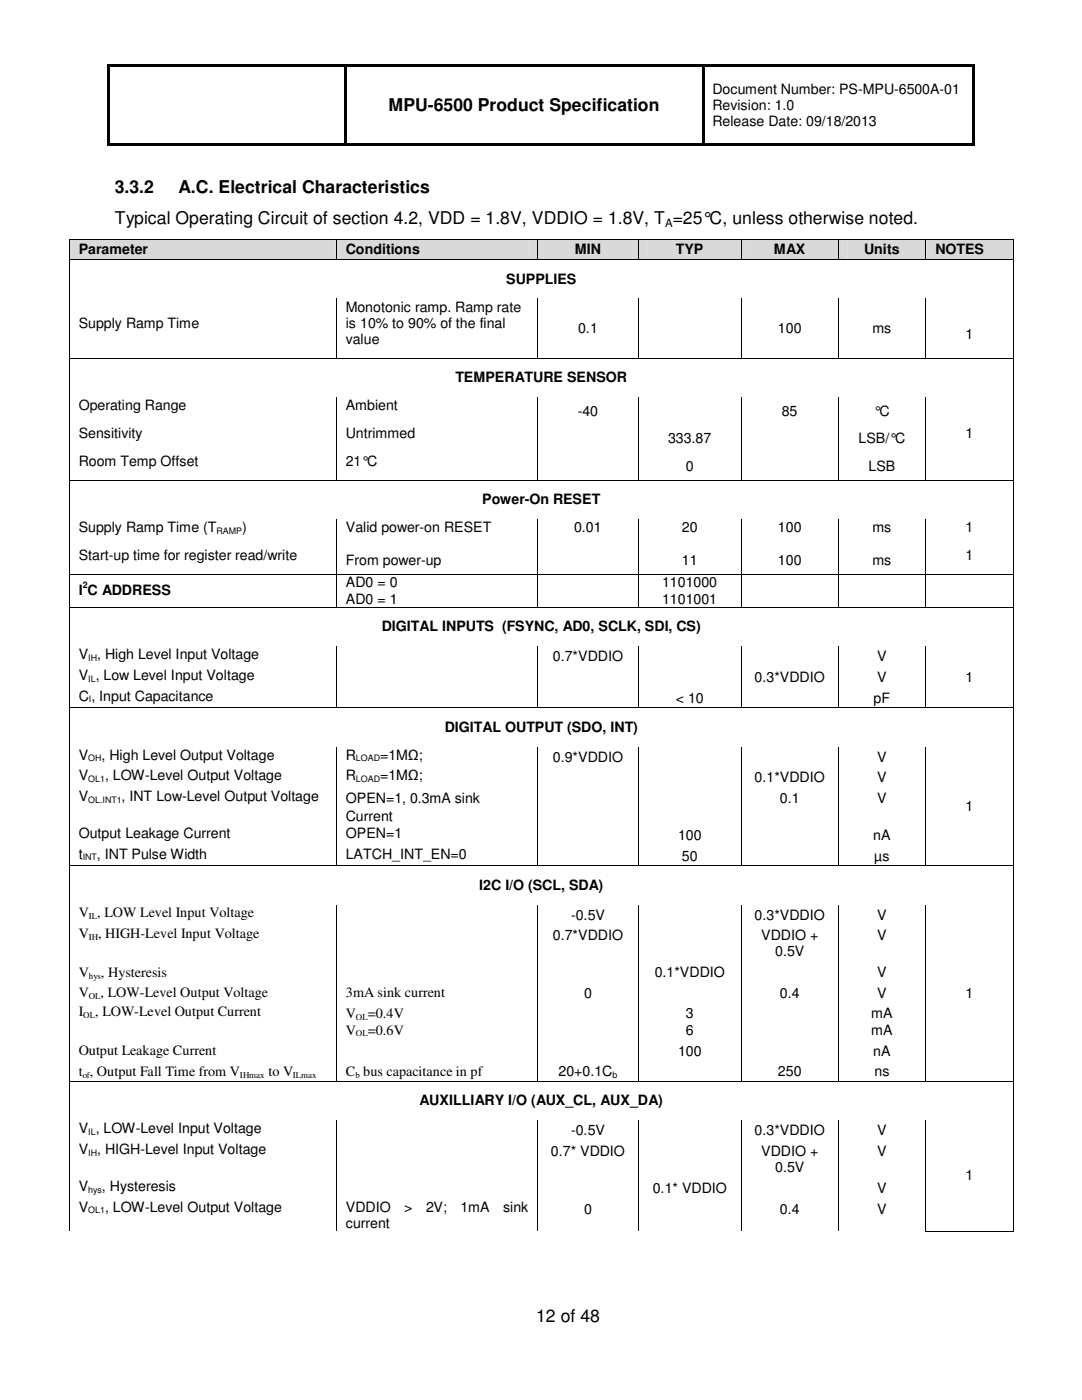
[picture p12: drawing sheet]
<svg xmlns="http://www.w3.org/2000/svg" width="216mm" height="279mm" viewBox="0 0 216 279" stroke-linecap="round" stroke-linejoin="round" font-family="sans-serif">
<defs><g id="words">
<g font-size="3.5">
<text x="77.5" y="22.1">MPU-6500 Product Specification</text>
<text x="22.9" y="38.5">3.3.2</text>
<text x="35.6" y="38.5">A.C. Electrical Characteristics</text>
<text x="22.9" y="44.7">Typical Operating Circuit of section 4.2, VDD = 1.8V, VDDIO = 1.8V, T =25°C, unless otherwise noted.</text>
<text x="107" y="263.8">12 of 48</text>
</g>
<g font-size="2.8">
<text x="142.2" y="18.7">Document Number: PS-MPU-6500A-01</text>
<text x="142.2" y="21.9">Revision: 1.0</text>
<text x="142.2" y="25.1">Release Date: 09/18/2013</text>
<text x="15.7" y="50.8">Parameter</text>
<text x="69" y="50.8">Conditions</text>
<text x="114.7" y="50.8">MIN</text>
<text x="134.9" y="50.8">TYP</text>
<text x="154.4" y="50.8">MAX</text>
<text x="172.4" y="50.8">Units</text>
<text x="186.6" y="50.8">NOTES</text>
<text x="101" y="56.6">SUPPLIES</text>
<text x="15.7" y="65.4">Supply Ramp Time</text>
<text x="69" y="62.2">Monotonic ramp. Ramp rate</text>
<text x="69" y="65.4">is 10% to 90% of the final</text>
<text x="69" y="68.7">value</text>
<text x="115.4" y="66.5">0.1</text>
<text x="155.2" y="66.5">100</text>
<text x="174.1" y="66.5">ms</text>
<text x="192.7" y="67.6">1</text>
<text x="90.9" y="76.3">TEMPERATURE SENSOR</text>
<text x="15.7" y="81.9">Operating Range</text>
<text x="69" y="81.9">Ambient</text>
<text x="115.3" y="82.9">-40</text>
<text x="156" y="82.9">85</text>
<text x="174.4" y="82.9">°C</text>
<text x="15.7" y="87.4">Sensitivity</text>
<text x="69" y="87.4">Untrimmed</text>
<text x="133.3" y="88.5">333.87</text>
<text x="171.3" y="88.5">LSB/°C</text>
<text x="192.7" y="87.4">1</text>
<text x="15.7" y="93">Room Temp Offset</text>
<text x="69" y="93">21°C</text>
<text x="136.9" y="94">0</text>
<text x="173.3" y="94">LSB</text>
<text x="96.2" y="100.6">Power-On RESET</text>
<text x="15.7" y="106.2">Supply Ramp Time (T</text>
<text x="48.3" y="106.2">)</text>
<text x="69" y="106.2">Valid power-on RESET</text>
<text x="114.6" y="106.2">0.01</text>
<text x="136.1" y="106.2">20</text>
<text x="155.2" y="106.2">100</text>
<text x="174.1" y="106.2">ms</text>
<text x="192.7" y="106.2">1</text>
<text x="15.7" y="111.7">Start-up time for register read/write</text>
<text x="69" y="112.8">From power-up</text>
<text x="136.1" y="112.8">11</text>
<text x="155.2" y="112.8">100</text>
<text x="174.1" y="112.8">ms</text>
<text x="192.7" y="111.7">1</text>
<text x="15.7" y="118.8">I C ADDRESS</text>
<text x="69" y="117.2">AD0 = 0</text>
<text x="132.1" y="117.2">1101000</text>
<text x="69" y="120.5">AD0 = 1</text>
<text x="76.2" y="126">DIGITAL INPUTS (FSYNC, AD0, SCLK, SDI, CS)</text>
<text x="132.1" y="120.5">1101001</text>
<text x="15.7" y="131.6">V , High Level Input Voltage</text>
<text x="110.3" y="132">0.7*VDDIO</text>
<text x="175" y="132">V</text>
<text x="15.7" y="135.7">V , Low Level Input Voltage</text>
<text x="150.6" y="136.1">0.3*VDDIO</text>
<text x="175" y="136.1">V</text>
<text x="192.7" y="136.1">1</text>
<text x="15.7" y="139.8">C , Input Capacitance</text>
<text x="134.8" y="140.2">&lt; 10</text>
<text x="174.3" y="140.2">pF</text>
<text x="88.7" y="146">DIGITAL OUTPUT (SDO, INT)</text>
<text x="15.7" y="151.6">V</text>
<text x="15.7" y="155.7">V</text>
<text x="20.2" y="151.6">, High Level Output Voltage</text>
<text x="21" y="155.7">, LOW-Level Output Voltage</text>
<text x="69" y="155.7">R</text>
<text x="69" y="151.6">R</text>
<text x="75.9" y="151.6">=1MΩ;</text>
<text x="75.9" y="155.7">=1MΩ;</text>
<text x="110.3" y="152">0.9*VDDIO</text>
<text x="175" y="152">V</text>
<text x="15.7" y="159.9">V</text>
<text x="24.3" y="159.9">, INT Low-Level Output Voltage</text>
<text x="69" y="160.2">OPEN=1, 0.3mA sink</text>
<text x="150.6" y="156.1">0.1*VDDIO</text>
<text x="155.6" y="160.2">0.1</text>
<text x="175" y="160.2">V</text>
<text x="175" y="156.1">V</text>
<text x="192.7" y="161.8">1</text>
<text x="15.7" y="167.2">Output Leakage Current</text>
<text x="69" y="167.2">OPEN=1</text>
<text x="69" y="163.8">Current</text>
<text x="135.3" y="167.6">100</text>
<text x="174.2" y="167.6">nA</text>
<text x="15.7" y="171.4">t</text>
<text x="19.3" y="171.4">, INT Pulse Width</text>
<text x="69" y="171.4">LATCH_INT_EN=0</text>
<text x="136.1" y="171.7">50</text>
<text x="174.5" y="171.7">µs</text>
<text x="95.6" y="177.5">I2C I/O (SCL, SDA)</text>
<text x="15.7" y="183.1">V , LOW Level Input Voltage</text>
<text x="114" y="183.5">-0.5V</text>
<text x="150.6" y="183.5">0.3*VDDIO</text>
<text x="175" y="183.5">V</text>
<text x="15.7" y="187.2">V , HIGH-Level Input Voltage</text>
<text x="110.3" y="187.6">0.7*VDDIO</text>
<text x="151.9" y="187.6">VDDIO +</text>
<text x="154.7" y="190.8">0.5V</text>
<text x="175" y="187.6">V</text>
<text x="15.7" y="194.9">V</text>
<text x="20.2" y="194.9">, Hysteresis</text>
<text x="130.6" y="195">0.1*VDDIO</text>
<text x="175" y="195">V</text>
<text x="15.7" y="199.1">V</text>
<text x="15.7" y="202.9">I</text>
<text x="19" y="202.9">, LOW-Level Output Current</text>
<text x="20.1" y="199.1">, LOW-Level Output Voltage</text>
<text x="69" y="203.2">V</text>
<text x="69" y="199.1">3mA sink current</text>
<text x="73.4" y="203.2">=0.4V</text>
<text x="116.5" y="199.1">0</text>
<text x="136.9" y="203.2">3</text>
<text x="155.6" y="199.1">0.4</text>
<text x="173.9" y="203.2">mA</text>
<text x="175" y="199.1">V</text>
<text x="192.7" y="199.1">1</text>
<text x="69" y="206.5">V</text>
<text x="73.4" y="206.5">=0.6V</text>
<text x="136.9" y="206.5">6</text>
<text x="173.9" y="206.5">mA</text>
<text x="15.7" y="210.6">Output Leakage Current</text>
<text x="15.7" y="214.7">t , Output Fall Time from V</text>
<text x="53.6" y="214.7">to V</text>
<text x="69" y="214.7">C bus capacitance in pf</text>
<text x="111.5" y="214.8">20+0.1C</text>
<text x="135.3" y="210.7">100</text>
<text x="155.2" y="214.8">250</text>
<text x="174.2" y="210.7">nA</text>
<text x="174.5" y="214.8">ns</text>
<text x="83.7" y="220.6">AUXILLIARY I/O (AUX_CL, AUX_DA)</text>
<text x="15.7" y="226.2">V , LOW-Level Input Voltage</text>
<text x="114" y="226.6">-0.5V</text>
<text x="150.6" y="226.6">0.3*VDDIO</text>
<text x="175" y="226.6">V</text>
<text x="15.7" y="230.3">V , HIGH-Level Input Voltage</text>
<text x="109.9" y="230.7">0.7* VDDIO</text>
<text x="151.9" y="230.6">VDDIO +</text>
<text x="154.7" y="233.9">0.5V</text>
<text x="175" y="230.7">V</text>
<text x="15.7" y="237.7">V</text>
<text x="20.3" y="237.7">, Hysteresis</text>
<text x="130.3" y="238">0.1* VDDIO</text>
<text x="175" y="238">V</text>
<text x="192.7" y="235.6">1</text>
<text x="15.7" y="241.8">V</text>
<text x="21" y="241.8">, LOW-Level Output Voltage</text>
<text x="69" y="241.8">VDDIO</text>
<text x="69" y="245">current</text>
<text x="80.6" y="241.8">&gt;</text>
<text x="85" y="241.8">2V;</text>
<text x="91.9" y="241.8">1mA</text>
<text x="100.4" y="241.8">sink</text>
<text x="116.5" y="242.2">0</text>
<text x="155.6" y="242.2">0.4</text>
<text x="175" y="242.2">V</text>
</g>
<text font-size="2.3" x="132.7" y="45.3">A</text>
<g font-size="1.8">
<text x="43.2" y="106.5">RAMP</text>
<text x="16.5" y="117.4">2</text>
<text x="17.6" y="131.9">IH</text>
<text x="17.6" y="136">IL</text>
<text x="17.7" y="140.2">I</text>
<text x="17.6" y="151.9">OH</text>
<text x="71" y="151.9">LOAD</text>
<text x="17.6" y="156.1">OL1</text>
<text x="17.6" y="160.2">OL.INT1</text>
<text x="71" y="156.1">LOAD</text>
<text x="16.5" y="171.7">INT</text>
<text x="17.7" y="183.4">IL</text>
<text x="17.7" y="187.5">IH</text>
<text x="17.7" y="195.3">hys</text>
<text x="16.6" y="203.2">OL</text>
<text x="17.7" y="199.4">OL</text>
<text x="71" y="203.5">OL</text>
<text x="71" y="206.8">OL</text>
<text x="16.5" y="215.1">of</text>
<text x="47.9" y="215.1">IHmax</text>
<text x="58.5" y="215.1">ILmax</text>
<text x="70.9" y="215.1">b</text>
<text x="122.2" y="215.1">b</text>
<text x="17.6" y="226.5">IL</text>
<text x="17.6" y="230.6">IH</text>
<text x="17.6" y="238">hys</text>
<text x="17.6" y="242.1">OL1</text>
</g>
</g></defs>
<g fill="#000">
<path d="M21.5 12.7h.5v.6h-.5zM22 12.7h46.7v.6h-46.7zM68.7 13.3h.5zM68.7 12.7h.5v.6h-.5zM69.2 12.7h70.8v.6h-70.8zM140 13.3h.5zM140 12.7h.5v.6h-.5zM140.5 12.7h53.5v.6h-53.5zM194 12.7h.5v.6h-.5zM21.5 13.3h.5v15.3h-.5zM21.5 28.6h.5v.5h-.5zM22 28.6h46.7v.5h-46.7z"/>
<path d="M68.7 13.3h.5v15.3h-.5zM68.7 28.6h.5v.5h-.5zM69.2 28.6h70.8v.5h-70.8zM140 13.3h.5v15.3h-.5zM140 28.6h.5v.5h-.5zM140.5 28.6h53.5v.5h-53.5zM194 13.3h.5v15.3h-.5zM194 28.6h.5v.5h-.5z"/>
</g>
<g fill="#d9d9d9">
<path d="M13.9 47.8h53.1v4h-53.1z"/>
<path d="M15.7 47.8h49.5v4h-49.5z"/>
<path d="M67.2 47.8h40v4h-40z"/>
<path d="M69 47.8h36.4v4h-36.4z"/>
<path d="M107.4 47.8h19.9v4h-19.9z"/>
<path d="M109.2 47.8h16.3v4h-16.3z"/>
<path d="M127.5 47.8h20.3v4h-20.3z"/>
<path d="M129.3 47.8h16.7v4h-16.7z"/>
<path d="M148 47.8h19.2v4h-19.2z"/>
<path d="M149.8 47.8h15.6v4h-15.6z"/>
<path d="M167.4 47.8h17.3v4h-17.3z"/>
<path d="M169.2 47.8h13.6v4h-13.6z"/>
<path d="M184.8 47.8h17.3v4h-17.3z"/>
<path d="M186.6 47.8h13.7v4h-13.7z"/>
</g>
<g fill="#000">
<path d="M13.7 47.7h.2v.1h-.2zM13.7 51.8h.2v.1h-.2zM13.7 59.4h.2v.2h-.2zM67 47.7h.2v.1h-.2zM67 51.8h.2v.1h-.2zM107.2 47.7h.2v.1h-.2zM107.2 51.8h.2v.1h-.2zM127.3 47.7h.2v.1h-.2zM127.3 51.8h.2v.1h-.2zM147.8 47.7h.2v.1h-.2zM147.8 51.8h.2v.1h-.2zM167.2 47.7h.1v.1h-.1z"/>
<path d="M167.2 51.8h.1v.1h-.1zM184.7 47.7h.1v.1h-.1zM184.7 51.8h.1v.1h-.1zM202.1 47.7h.2v.1h-.2zM202.1 51.8h.2v.1h-.2zM202.1 59.4h.2v.2h-.2zM13.7 71.5h.2v.1h-.2zM13.7 79.1h.2v.2h-.2zM67 71.5h.2v.1h-.2zM107.2 71.5h.2v.1h-.2zM127.3 71.5h.2v.1h-.2zM147.8 71.5h.2v.1h-.2z"/>
<path d="M167.2 71.5h.1v.1h-.1zM184.7 71.5h.1v.1h-.1zM202.1 71.5h.2v.1h-.2zM202.1 79.1h.2v.2h-.2zM13.7 84.7h.2v.1h-.2zM13.7 90.2h.2v.2h-.2zM13.7 95.8h.2v.1h-.2zM67 84.7h.2v.1h-.2zM67 90.2h.2v.2h-.2zM67 95.8h.2v.1h-.2zM107.2 84.7h.2v.1h-.2zM107.2 90.2h.2v.2h-.2z"/>
<path d="M107.2 95.8h.2v.1h-.2zM127.3 84.7h.2v.1h-.2zM127.3 90.2h.2v.2h-.2zM127.3 95.8h.2v.1h-.2zM147.8 84.7h.2v.1h-.2zM147.8 90.2h.2v.2h-.2zM147.8 95.8h.2v.1h-.2zM167.2 84.7h.1v.1h-.1zM167.2 90.2h.1v.2h-.1zM167.2 95.8h.1v.1h-.1zM184.7 84.7h.1v.1h-.1zM184.7 90.2h.1v.2h-.1z"/>
<path d="M184.7 95.8h.1v.1h-.1zM202.1 84.7h.2v.1h-.2zM202.1 90.2h.2v.2h-.2zM202.1 95.8h.2v.1h-.2zM13.7 103.4h.2v.2h-.2zM13.7 108.9h.2v.2h-.2zM13.7 114.5h.2v.1h-.2zM67 108.9h.2v.2h-.2zM67 114.5h.2v.1h-.2zM107.2 108.9h.2v.2h-.2zM107.2 114.5h.2v.1h-.2zM127.3 108.9h.2v.2h-.2z"/>
<path d="M127.3 114.5h.2v.1h-.2zM147.8 108.9h.2v.2h-.2zM147.8 114.5h.2v.1h-.2zM167.2 108.9h.1v.2h-.1zM167.2 114.5h.1v.1h-.1zM184.7 108.9h.1v.2h-.1zM184.7 114.5h.1v.1h-.1zM202.1 103.4h.2v.2h-.2zM202.1 108.9h.2v.2h-.2zM202.1 114.5h.2v.1h-.2zM13.7 121.2h.2v.1h-.2zM13.7 128.8h.2v.2h-.2z"/>
<path d="M13.7 132.9h.2v.2h-.2zM13.7 137.1h.2v.1h-.2zM67 121.2h.2v.1h-.2zM67 132.9h.2v.2h-.2zM67 137.1h.2v.1h-.2zM107.2 121.2h.2v.1h-.2zM107.2 132.9h.2v.2h-.2zM107.2 137.1h.2v.1h-.2zM127.3 121.2h.2v.1h-.2zM127.3 132.9h.2v.2h-.2zM127.3 137.1h.2v.1h-.2zM147.8 121.2h.2v.1h-.2z"/>
<path d="M147.8 132.9h.2v.2h-.2zM147.8 137.1h.2v.1h-.2zM167.2 121.2h.1v.1h-.1zM167.2 132.9h.1v.2h-.1zM167.2 137.1h.1v.1h-.1zM184.7 121.2h.1v.1h-.1zM184.7 132.9h.1v.2h-.1zM184.7 137.1h.1v.1h-.1zM202.1 121.2h.2v.1h-.2zM202.1 128.8h.2v.2h-.2zM202.1 132.9h.2v.2h-.2zM202.1 137.1h.2v.1h-.2z"/>
<path d="M13.7 141.2h.2v.2h-.2zM13.7 148.8h.2v.2h-.2zM13.7 153h.2v.1h-.2zM13.7 157.1h.2v.2h-.2zM67 141.2h.2v.2h-.2zM67 153h.2v.1h-.2zM67 157.1h.2v.2h-.2zM107.2 141.2h.2v.2h-.2zM107.2 153h.2v.1h-.2zM107.2 157.1h.2v.2h-.2zM127.3 141.2h.2v.2h-.2zM127.3 153h.2v.1h-.2z"/>
<path d="M127.3 157.1h.2v.2h-.2zM147.8 141.2h.2v.2h-.2zM147.8 153h.2v.1h-.2zM147.8 157.1h.2v.2h-.2zM167.2 141.2h.1v.2h-.1zM167.2 153h.1v.1h-.1zM167.2 157.1h.1v.2h-.1zM184.7 141.2h.1v.2h-.1zM184.7 153h.1v.1h-.1zM184.7 157.1h.1v.2h-.1zM202.1 141.2h.2v.2h-.2zM202.1 148.8h.2v.2h-.2z"/>
<path d="M202.1 153h.2v.1h-.2zM202.1 157.1h.2v.2h-.2zM13.7 164.5h.2v.1h-.2zM13.7 168.6h.2v.1h-.2zM13.7 172.7h.2v.2h-.2zM67 164.5h.2v.1h-.2zM67 168.6h.2v.1h-.2zM67 172.7h.2v.2h-.2zM107.2 164.5h.2v.1h-.2zM107.2 168.6h.2v.1h-.2zM107.2 172.7h.2v.2h-.2zM127.3 164.5h.2v.1h-.2z"/>
<path d="M127.3 168.6h.2v.1h-.2zM127.3 172.7h.2v.2h-.2zM147.8 164.5h.2v.1h-.2zM147.8 168.6h.2v.1h-.2zM147.8 172.7h.2v.2h-.2zM167.2 164.5h.1v.1h-.1zM167.2 168.6h.1v.1h-.1zM167.2 172.7h.1v.2h-.1zM184.7 164.5h.1v.1h-.1zM184.7 168.6h.1v.1h-.1zM184.7 172.7h.1v.2h-.1zM202.1 164.5h.2v.1h-.2z"/>
<path d="M202.1 168.6h.2v.1h-.2zM202.1 172.7h.2v.2h-.2zM13.7 180.4h.2v.2h-.2zM13.7 184.5h.2v.2h-.2zM13.7 191.9h.2v.1h-.2zM13.7 196h.2v.2h-.2zM67 184.5h.2v.2h-.2zM67 191.9h.2v.1h-.2zM67 196h.2v.2h-.2zM107.2 184.5h.2v.2h-.2zM107.2 191.9h.2v.1h-.2zM107.2 196h.2v.2h-.2z"/>
<path d="M127.3 184.5h.2v.2h-.2zM127.3 191.9h.2v.1h-.2zM127.3 196h.2v.2h-.2zM147.8 184.5h.2v.2h-.2zM147.8 191.9h.2v.1h-.2zM147.8 196h.2v.2h-.2zM167.2 184.5h.1v.2h-.1zM167.2 191.9h.1v.1h-.1zM167.2 196h.1v.2h-.1zM184.7 184.5h.1v.2h-.1zM184.7 191.9h.1v.1h-.1zM184.7 196h.1v.2h-.1z"/>
<path d="M202.1 180.4h.2v.2h-.2zM202.1 184.5h.2v.2h-.2zM202.1 191.9h.2v.1h-.2zM202.1 196h.2v.2h-.2zM13.7 200.1h.2v.2h-.2zM13.7 207.5h.2v.2h-.2zM13.7 211.6h.2v.2h-.2zM13.7 215.8h.2v.1h-.2zM67 200.1h.2v.2h-.2zM67 207.5h.2v.2h-.2zM67 211.6h.2v.2h-.2zM67 215.8h.2v.1h-.2z"/>
<path d="M107.2 200.1h.2v.2h-.2zM107.2 207.5h.2v.2h-.2zM107.2 211.6h.2v.2h-.2zM107.2 215.8h.2v.1h-.2zM127.3 200.1h.2v.2h-.2zM127.3 207.5h.2v.2h-.2zM127.3 211.6h.2v.2h-.2zM127.3 215.8h.2v.1h-.2zM147.8 200.1h.2v.2h-.2zM147.8 207.5h.2v.2h-.2zM147.8 211.6h.2v.2h-.2zM147.8 215.8h.2v.1h-.2z"/>
<path d="M167.2 200.1h.1v.2h-.1zM167.2 207.5h.1v.2h-.1zM167.2 211.6h.1v.2h-.1zM167.2 215.8h.1v.1h-.1zM184.7 200.1h.1v.2h-.1zM184.7 207.5h.1v.2h-.1zM184.7 211.6h.1v.2h-.1zM184.7 215.8h.1v.1h-.1zM202.1 200.1h.2v.2h-.2zM202.1 207.5h.2v.2h-.2zM202.1 211.6h.2v.2h-.2zM202.1 215.8h.2v.1h-.2z"/>
<path d="M13.7 223.4h.2v.2h-.2zM13.7 227.5h.2v.2h-.2zM13.7 234.9h.2v.2h-.2zM13.7 239.1h.2v.1h-.2zM67 227.5h.2v.2h-.2zM67 234.9h.2v.2h-.2zM67 239.1h.2v.1h-.2zM107.2 227.5h.2v.2h-.2zM107.2 234.9h.2v.2h-.2zM107.2 239.1h.2v.1h-.2zM127.3 227.5h.2v.2h-.2zM127.3 234.9h.2v.2h-.2z"/>
<path d="M127.3 239.1h.2v.1h-.2zM147.8 227.5h.2v.2h-.2zM147.8 234.9h.2v.2h-.2zM147.8 239.1h.2v.1h-.2zM167.2 227.5h.1v.2h-.1zM167.2 234.9h.1v.2h-.1zM167.2 239.1h.1v.1h-.1zM184.7 227.5h.1v.2h-.1zM184.7 234.9h.1v.2h-.1zM184.7 239.1h.1v.1h-.1zM202.1 223.4h.2v.2h-.2zM202.1 227.5h.2v.2h-.2z"/>
<path d="M202.1 234.9h.2v.2h-.2zM202.1 239.1h.2v.1h-.2zM184.7 245.7h.1v.2h-.1zM202.1 245.7h.2v.2h-.2z"/>
</g>
<g fill="none" stroke="#000" stroke-width=".2">
<path d="M13.8 47.8v4M13.8 51.9v7.5M13.8 59.6v11.9M13.9 47.8h53.1M13.9 51.9h53.1M67.1 47.8v4M67.1 59.6v11.9M67.2 47.8h40M67.2 51.9h40M107.3 47.8v4M107.3 59.6v11.9M107.4 47.8h19.9"/>
<path d="M107.4 51.9h19.9M127.4 47.8v4M127.4 59.6v11.9M127.5 47.8h20.3M127.5 51.9h20.3M147.9 47.8v4M147.9 59.6v11.9M148 47.8h19.2M148 51.9h19.2M167.3 47.8v4M167.3 59.6v11.9M167.3 47.8h17.4"/>
<path d="M167.3 51.9h17.4M184.7 47.8v4M184.7 59.6v11.9M184.8 47.8h17.3M184.8 51.9h17.3M202.2 47.8v4M202.2 51.9v7.5M202.2 59.6v11.9M13.8 71.6v7.5M13.8 79.3v5.4M13.9 71.5h53.1M67.1 79.3v5.4"/>
<path d="M67.2 71.5h40M107.3 79.3v5.4M107.4 71.5h19.9M127.4 79.3v5.4M127.5 71.5h20.3M147.9 79.3v5.4M148 71.5h19.2M167.3 79.3v5.4M167.3 71.5h17.4M184.7 79.3v5.4M184.8 71.5h17.3M202.2 71.6v7.5"/>
<path d="M202.2 79.3v5.4M13.8 84.8v5.4M13.8 90.4v5.4M13.8 95.9v7.5M13.9 95.8h53.1M67.1 84.8v5.4M67.1 90.4v5.4M67.2 95.8h40M107.3 84.8v5.4M107.3 90.4v5.4M107.4 95.8h19.9M127.4 84.8v5.4"/>
<path d="M127.4 90.4v5.4M127.5 95.8h20.3M147.9 84.8v5.4M147.9 90.4v5.4M148 95.8h19.2M167.3 84.8v5.4M167.3 90.4v5.4M167.3 95.8h17.4M184.7 84.8v5.4M184.7 90.4v5.4M184.8 95.8h17.3M202.2 84.8v5.4"/>
<path d="M202.2 90.4v5.4M202.2 95.9v7.5M13.8 103.6v5.3M13.8 109.1v5.4M13.8 114.6v6.6M13.9 114.6h53.1M67.1 103.6v5.3M67.1 109.1v5.4M67.1 114.6v6.6M67.2 114.6h40M107.3 103.6v5.3M107.3 109.1v5.4"/>
<path d="M107.3 114.6v6.6M107.4 114.6h19.9M127.4 103.6v5.3M127.4 109.1v5.4M127.4 114.6v6.6M127.5 114.6h20.3M147.9 103.6v5.3M147.9 109.1v5.4M147.9 114.6v6.6M148 114.6h19.2M167.3 103.6v5.3M167.3 109.1v5.4"/>
<path d="M167.3 114.6v6.6M167.3 114.6h17.4M184.7 103.6v5.3M184.7 109.1v5.4M184.7 114.6v6.6M184.8 114.6h17.3M202.2 103.6v5.3M202.2 109.1v5.4M202.2 114.6v6.6M13.8 121.3v7.5M13.8 129v3.9M13.8 133.1v4"/>
<path d="M13.8 137.2v4M13.9 121.2h53.1M67.1 129v3.9M67.1 133.1v4M67.1 137.2v4M67.2 121.2h40M107.3 129v3.9M107.3 133.1v4M107.3 137.2v4M107.4 121.2h19.9M127.4 129v3.9M127.4 133.1v4"/>
<path d="M127.4 137.2v4M127.5 121.2h20.3M147.9 129v3.9M147.9 133.1v4M147.9 137.2v4M148 121.2h19.2M167.3 129v3.9M167.3 133.1v4M167.3 137.2v4M167.3 121.2h17.4M184.7 129v3.9M184.7 133.1v4"/>
<path d="M184.7 137.2v4M184.8 121.2h17.3M202.2 121.3v7.5M202.2 129v3.9M202.2 133.1v4M202.2 137.2v4M13.8 141.4v7.4M13.8 149v4M13.8 153.1v4M13.8 157.3v7.2M13.9 141.3h53.1M67.1 149v4"/>
<path d="M67.1 153.1v4M67.1 157.3v7.2M67.2 141.3h40M107.3 149v4M107.3 153.1v4M107.3 157.3v7.2M107.4 141.3h19.9M127.4 149v4M127.4 153.1v4M127.4 157.3v7.2M127.5 141.3h20.3M147.9 149v4"/>
<path d="M147.9 153.1v4M147.9 157.3v7.2M148 141.3h19.2M167.3 149v4M167.3 153.1v4M167.3 157.3v7.2M167.3 141.3h17.4M184.7 149v4M184.7 153.1v4M184.7 157.3v7.2M184.8 141.3h17.3M202.2 141.4v7.4"/>
<path d="M202.2 149v4M202.2 153.1v4M202.2 157.3v7.2M13.8 164.6v4M13.8 168.7v4M13.8 172.9v7.5M13.9 172.8h53.1M67.1 164.6v4M67.1 168.7v4M67.2 172.8h40M107.3 164.6v4M107.3 168.7v4"/>
<path d="M107.4 172.8h19.9M127.4 164.6v4M127.4 168.7v4M127.5 172.8h20.3M147.9 164.6v4M147.9 168.7v4M148 172.8h19.2M167.3 164.6v4M167.3 168.7v4M167.3 172.8h17.4M184.7 164.6v4M184.7 168.7v4"/>
<path d="M184.8 172.8h17.3M202.2 164.6v4M202.2 168.7v4M202.2 172.9v7.5M13.8 180.6v3.9M13.8 184.7v7.2M13.8 192v4M13.8 196.2v3.9M67.1 180.6v3.9M67.1 184.7v7.2M67.1 192v4M67.1 196.2v3.9"/>
<path d="M107.3 180.6v3.9M107.3 184.7v7.2M107.3 192v4M107.3 196.2v3.9M127.4 180.6v3.9M127.4 184.7v7.2M127.4 192v4M127.4 196.2v3.9M147.9 180.6v3.9M147.9 184.7v7.2M147.9 192v4M147.9 196.2v3.9"/>
<path d="M167.3 180.6v3.9M167.3 184.7v7.2M167.3 192v4M167.3 196.2v3.9M184.7 180.6v3.9M184.7 184.7v7.2M184.7 192v4M184.7 196.2v3.9M202.2 180.6v3.9M202.2 184.7v7.2M202.2 192v4M202.2 196.2v3.9"/>
<path d="M13.8 200.3v7.2M13.8 207.7v3.9M13.8 211.8v4M13.8 215.9v7.5M13.9 215.9h53.1M67.1 200.3v7.2M67.1 207.7v3.9M67.1 211.8v4M67.2 215.9h40M107.3 200.3v7.2M107.3 207.7v3.9M107.3 211.8v4"/>
<path d="M107.4 215.9h19.9M127.4 200.3v7.2M127.4 207.7v3.9M127.4 211.8v4M127.5 215.9h20.3M147.9 200.3v7.2M147.9 207.7v3.9M147.9 211.8v4M148 215.9h19.2M167.3 200.3v7.2M167.3 207.7v3.9M167.3 211.8v4"/>
<path d="M167.3 215.9h17.4M184.7 200.3v7.2M184.7 207.7v3.9M184.7 211.8v4M184.8 215.9h17.3M202.2 200.3v7.2M202.2 207.7v3.9M202.2 211.8v4M202.2 215.9v7.5M13.8 223.6v3.9M13.8 227.7v7.2M13.8 235.1v4"/>
<path d="M13.8 239.2v6.5M67.1 223.6v3.9M67.1 227.7v7.2M67.1 235.1v4M67.1 239.2v6.5M107.3 223.6v3.9M107.3 227.7v7.2M107.3 235.1v4M107.3 239.2v6.5M127.4 223.6v3.9M127.4 227.7v7.2M127.4 235.1v4"/>
<path d="M127.4 239.2v6.5M147.9 223.6v3.9M147.9 227.7v7.2M147.9 235.1v4M147.9 239.2v6.5M167.3 223.6v3.9M167.3 227.7v7.2M167.3 235.1v4M167.3 239.2v6.5M184.7 223.6v3.9M184.7 227.7v7.2M184.7 235.1v4"/>
<path d="M184.7 239.2v6.5M202.2 223.6v3.9M202.2 227.7v7.2M202.2 235.1v4M202.2 239.2v6.5M184.8 245.8h17.3"/>
</g>
<use href="#words"/>
</svg>
